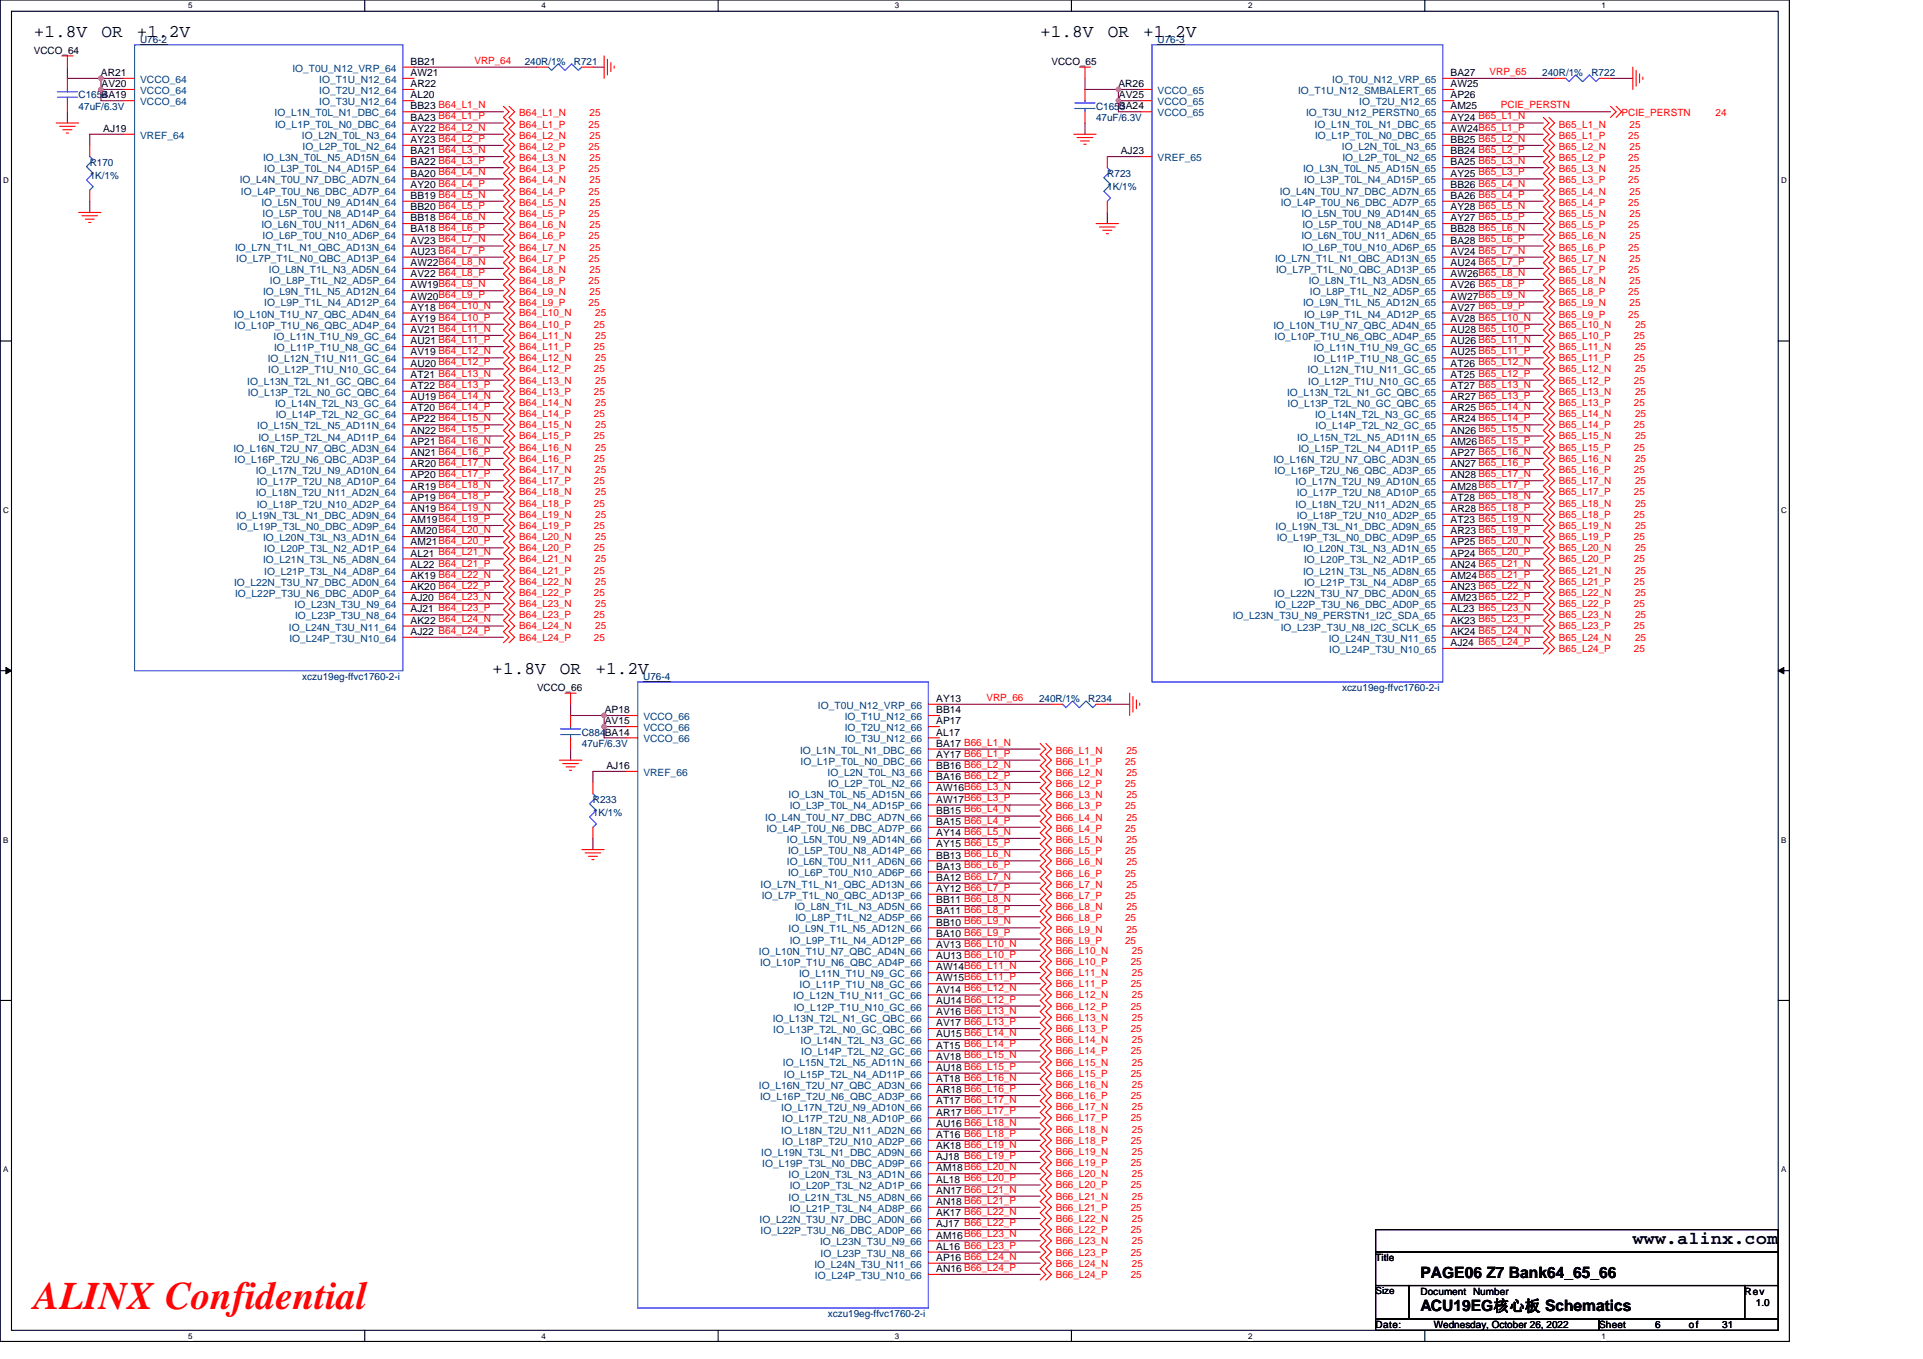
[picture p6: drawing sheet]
<svg xmlns="http://www.w3.org/2000/svg" width="297mm" height="210mm" viewBox="0 0 297 210" stroke-linecap="round" stroke-linejoin="round" font-family="sans-serif">
<defs><g id="words">
<text font-size="6" fill="#f00" x="5.2" y="202.3">ALINX Confidential</text>
<g font-size="2.8">
<text x="5.2" y="5.7">+1.8V</text>
<text x="15.7" y="5.7">OR</text>
<text x="21.1" y="5.7">+1.2V</text>
<text x="160.7" y="5.7">+1.8V</text>
<text x="171.1" y="5.7">OR</text>
<text x="176.6" y="5.7">+1.2V</text>
<text x="76" y="104.1">+1.8V</text>
<text x="86.5" y="104.1">OR</text>
<text x="92" y="104.1">+1.2V</text>
<text x="252.2" y="192.3">www.alinx.com</text>
</g>
<g font-size="2.4">
<text x="219.4" y="197.4">PAGE06 Z7 Bank64_65_66</text>
<text x="219.4" y="202.6">ACU19EG核心板 Schematics</text>
</g>
<g font-size="1.5">
<text x="5.2" y="8.3">VCCO_64</text>
<text x="15.6" y="11.7">AR21</text>
<text x="63.4" y="11.7">AW21</text>
<text x="63.4" y="10">BB21</text>
<text x="162.4" y="10">VCCO_65</text>
<text x="224.1" y="11.7">BA27</text>
<text x="15.7" y="13.5">AV20</text>
<text x="15.7" y="15.2">BA19</text>
<text x="63.4" y="13.5">AR22</text>
<text x="63.4" y="15.2">AL20</text>
<text x="63.4" y="16.9">BB23 B64_L1_N</text>
<text x="172.8" y="13.5">AR26</text>
<text x="172.8" y="15.2">AV25</text>
<text x="172.8" y="16.9">BA24</text>
<text x="224.1" y="15.2">AP26</text>
<text x="224.1" y="13.5">AW25</text>
<text x="224.1" y="16.9">AM25</text>
<text x="16" y="20.4">AJ19</text>
<text x="63.4" y="18.6">BA23 B64_L1_P</text>
<text x="63.4" y="20.4">AY22 B64_L2_N</text>
<text x="63.4" y="22.1">AY23 B64_L2_P</text>
<text x="63.4" y="23.8">BA21 B64_L3_N</text>
<text x="173.1" y="23.8">AJ23</text>
<text x="224.1" y="22.1">BB25 B65_L2_N</text>
<text x="224.1" y="23.8">BB24 B65_L2_P</text>
<text x="224.1" y="18.6">AY24 B65_L1_N</text>
<text x="224.1" y="20.4">AW24B65_L1_P</text>
<text x="63.4" y="27.3">BA20 B64_L4_N</text>
<text x="63.4" y="25.5">BA22 B64_L3_P</text>
<text x="63.4" y="29">AY20 B64_L4_P</text>
<text x="224.1" y="25.5">BA25 B65_L3_N</text>
<text x="224.1" y="27.3">AY25 B65_L3_P</text>
<text x="224.1" y="29">BB26 B65_L4_N</text>
<text x="63.4" y="32.5">BB20 B64_L5_P</text>
<text x="63.4" y="35.9">BA18 B64_L6_P</text>
<text x="63.4" y="30.7">BB19 B64_L5_N</text>
<text x="63.4" y="34.2">BB18 B64_L6_N</text>
<text x="224.1" y="32.5">AY28 B65_L5_N</text>
<text x="224.1" y="35.9">BB28 B65_L6_N</text>
<text x="224.1" y="34.2">AY27 B65_L5_P</text>
<text x="224.1" y="30.7">BA26 B65_L4_P</text>
<text x="63.4" y="37.7">AV23 B64_L7_N</text>
<text x="63.4" y="41.1">AW22B64_L8_N</text>
<text x="63.4" y="39.4">AU23 B64_L7_P</text>
<text x="224.1" y="37.7">BA28 B65_L6_P</text>
<text x="224.1" y="39.4">AV24 B65_L7_N</text>
<text x="224.1" y="41.1">AU24 B65_L7_P</text>
<text x="63.4" y="46.3">AW20B64_L9_P</text>
<text x="63.4" y="44.6">AW19B64_L9_N</text>
<text x="63.4" y="42.8">AV22 B64_L8_P</text>
<text x="224.1" y="42.8">AW26B65_L8_N</text>
<text x="224.1" y="46.3">AW27B65_L9_N</text>
<text x="224.1" y="44.6">AV26 B65_L8_P</text>
<text x="63.4" y="48">AY18 B64_L10_N</text>
<text x="63.4" y="49.7">AY19 B64_L10_P</text>
<text x="63.4" y="51.5">AV21 B64_L11_N</text>
<text x="63.4" y="53.2">AU21 B64_L11_P</text>
<text x="224.1" y="49.7">AV28 B65_L10_N</text>
<text x="224.1" y="51.5">AU28 B65_L10_P</text>
<text x="224.1" y="48">AV27 B65_L9_P</text>
<text x="224.1" y="53.2">AU26 B65_L11_N</text>
<text x="63.4" y="54.9">AV19 B64_L12_N</text>
<text x="63.4" y="56.6">AU20 B64_L12_P</text>
<text x="63.4" y="58.4">AT21 B64_L13_N</text>
<text x="224.1" y="56.6">AT26 B65_L12_N</text>
<text x="224.1" y="58.4">AT25 B65_L12_P</text>
<text x="224.1" y="54.9">AU25 B65_L11_P</text>
<text x="63.4" y="63.6">AT20 B64_L14_P</text>
<text x="63.4" y="61.8">AU19 B64_L14_N</text>
<text x="63.4" y="60.1">AT22 B64_L13_P</text>
<text x="63.4" y="65.3">AP22 B64_L15_N</text>
<text x="224.1" y="65.3">AR24 B65_L14_P</text>
<text x="224.1" y="63.6">AR25 B65_L14_N</text>
<text x="224.1" y="60.1">AT27 B65_L13_N</text>
<text x="224.1" y="61.8">AR27 B65_L13_P</text>
<text x="63.4" y="68.7">AP21 B64_L16_N</text>
<text x="63.4" y="67">AN22 B64_L15_P</text>
<text x="63.4" y="70.5">AN21 B64_L16_P</text>
<text x="224.1" y="67">AN26 B65_L15_N</text>
<text x="224.1" y="68.7">AM26B65_L15_P</text>
<text x="224.1" y="70.5">AP27 B65_L16_N</text>
<text x="63.4" y="72.2">AR20 B64_L17_N</text>
<text x="63.4" y="75.6">AR19 B64_L18_N</text>
<text x="63.4" y="73.9">AP20 B64_L17_P</text>
<text x="63.4" y="77.4">AP19 B64_L18_P</text>
<text x="224.1" y="73.9">AN28 B65_L17_N</text>
<text x="224.1" y="75.6">AM28B65_L17_P</text>
<text x="224.1" y="77.4">AT28 B65_L18_N</text>
<text x="224.1" y="72.2">AN27 B65_L16_P</text>
<text x="63.4" y="82.6">AM20B64_L20_N</text>
<text x="63.4" y="80.8">AM19B64_L19_P</text>
<text x="63.4" y="79.1">AN19 B64_L19_N</text>
<text x="224.1" y="79.1">AR28 B65_L18_P</text>
<text x="224.1" y="80.8">AT23 B65_L19_N</text>
<text x="224.1" y="82.6">AR23 B65_L19_P</text>
<text x="63.4" y="84.3">AM21B64_L20_P</text>
<text x="63.4" y="87.7">AL22 B64_L21_P</text>
<text x="63.4" y="89.5">AK19 B64_L22_N</text>
<text x="63.4" y="86">AL21 B64_L21_N</text>
<text x="224.1" y="84.3">AP25 B65_L20_N</text>
<text x="224.1" y="86">AP24 B65_L20_P</text>
<text x="224.1" y="87.7">AN24 B65_L21_N</text>
<text x="224.1" y="89.5">AM24B65_L21_P</text>
<text x="63.4" y="92.9">AJ20 B64_L23_N</text>
<text x="63.4" y="94.6">AJ21 B64_L23_P</text>
<text x="63.4" y="91.2">AK20 B64_L22_P</text>
<text x="224.1" y="91.2">AN23 B65_L22_N</text>
<text x="224.1" y="94.6">AL23 B65_L23_N</text>
<text x="224.1" y="92.9">AM23B65_L22_P</text>
<text x="63.4" y="96.4">AK22 B64_L24_N</text>
<text x="63.4" y="98.1">AJ22 B64_L24_P</text>
<text x="224.1" y="98.1">AK24 B65_L24_N</text>
<text x="224.1" y="99.8">AJ24 B65_L24_P</text>
<text x="224.1" y="96.4">AK23 B65_L23_P</text>
<text x="82.9" y="106.8">VCCO_66</text>
<text x="93.4" y="110.2">AP18</text>
<text x="93.4" y="111.9">AV15</text>
<text x="144.6" y="110.2">BB14</text>
<text x="144.6" y="111.9">AP17</text>
<text x="144.6" y="113.6">AL17</text>
<text x="144.6" y="108.5">AY13</text>
<text x="93.7" y="118.8">AJ16</text>
<text x="144.6" y="118.8">BB16 B66_L2_N</text>
<text x="144.6" y="115.4">BA17 B66_L1_N</text>
<text x="144.6" y="117.1">AY17 B66_L1_P</text>
<text x="144.6" y="122.3">AW16B66_L3_N</text>
<text x="144.6" y="125.7">BB15 B66_L4_N</text>
<text x="144.6" y="120.5">BA16 B66_L2_P</text>
<text x="144.6" y="124">AW17B66_L3_P</text>
<text x="144.6" y="129.2">AY14 B66_L5_N</text>
<text x="144.6" y="130.9">AY15 B66_L5_P</text>
<text x="144.6" y="127.5">BA15 B66_L4_P</text>
<text x="144.6" y="132.7">BB13 B66_L6_N</text>
<text x="144.6" y="134.4">BA13 B66_L6_P</text>
<text x="144.6" y="136.1">BA12 B66_L7_N</text>
<text x="144.6" y="137.8">AY12 B66_L7_P</text>
<text x="144.6" y="143">BB10 B66_L9_N</text>
<text x="144.6" y="139.6">BB11 B66_L8_N</text>
<text x="144.6" y="141.3">BA11 B66_L8_P</text>
<text x="144.6" y="146.5">AV13 B66_L10_N</text>
<text x="144.6" y="148.2">AU13 B66_L10_P</text>
<text x="144.6" y="149.9">AW14B66_L11_N</text>
<text x="144.6" y="144.7">BA10 B66_L9_P</text>
<text x="144.6" y="153.4">AV14 B66_L12_N</text>
<text x="144.6" y="155.1">AU14 B66_L12_P</text>
<text x="144.6" y="151.6">AW15B66_L11_P</text>
<text x="144.6" y="160.3">AU15 B66_L14_N</text>
<text x="144.6" y="156.8">AV16 B66_L13_N</text>
<text x="144.6" y="158.6">AV17 B66_L13_P</text>
<text x="144.6" y="162">AT15 B66_L14_P</text>
<text x="144.6" y="163.7">AV18 B66_L15_N</text>
<text x="144.6" y="167.2">AT18 B66_L16_N</text>
<text x="144.6" y="165.5">AU18 B66_L15_P</text>
<text x="144.6" y="170.6">AT17 B66_L17_N</text>
<text x="144.6" y="172.4">AR17 B66_L17_P</text>
<text x="144.6" y="168.9">AR18 B66_L16_P</text>
<text x="144.6" y="174.1">AU16 B66_L18_N</text>
<text x="144.6" y="175.8">AT16 B66_L18_P</text>
<text x="144.6" y="177.5">AK18 B66_L19_N</text>
<text x="144.6" y="179.3">AJ18 B66_L19_P</text>
<text x="144.6" y="181">AM18B66_L20_N</text>
<text x="144.6" y="184.5">AN17 B66_L21_N</text>
<text x="144.6" y="182.7">AL18 B66_L20_P</text>
<text x="144.6" y="191.4">AM16B66_L23_N</text>
<text x="144.6" y="187.9">AK17 B66_L22_N</text>
<text x="144.6" y="189.6">AJ17 B66_L22_P</text>
<text x="144.6" y="186.2">AN18 B66_L21_P</text>
<text x="144.6" y="194.8">AP16 B66_L24_N</text>
<text x="144.6" y="196.6">AN16 B66_L24_P</text>
<text x="144.6" y="193.1">AL16 B66_L23_P</text>
<text x="212.5" y="194.9">Title</text>
<text x="212.5" y="200">Size</text>
<text x="219.4" y="200">Document Number</text>
<text x="269.5" y="200">Rev</text>
<text x="271.2" y="201.8">1.0</text>
<text x="212.5" y="205.2">Date:</text>
<text x="221.5" y="205.2">Wednesday, October 26, 2022</text>
<text x="247" y="205.2">Sheet</text>
<text x="255.7" y="205.2">6</text>
<text x="260.9" y="205.2">of</text>
<text x="266" y="205.2">31</text>
</g>
<g font-size="1.5" fill="#000080">
<text x="21.6" y="6.6">U76-2</text>
<text x="81" y="10">240R/1%</text>
<text x="88.6" y="10">R721</text>
<text x="178.8" y="6.6">U76-3</text>
<text x="238.2" y="11.8">240R/1%</text>
<text x="245.8" y="11.8">R722</text>
<text x="12.1" y="15.2">C1654</text>
<text x="12.1" y="17">47uF/6.3V</text>
<text x="169.3" y="17">C1653</text>
<text x="169.3" y="18.7">47uF/6.3V</text>
<text x="13.9" y="25.6">R170</text>
<text x="13.9" y="27.7">1K/1%</text>
<text x="171" y="27.3">R723</text>
<text x="171" y="29.4">1K/1%</text>
<text x="46.7" y="105">xczu19eg-ffvc1760-2-i</text>
<text x="99.4" y="105">U76-4</text>
<text x="207.3" y="106.8">xczu19eg-ffvc1760-2-i</text>
<text x="89.9" y="113.7">C884BA14</text>
<text x="160.5" y="108.5">240R/1%</text>
<text x="168.1" y="108.5">R234</text>
<text x="89.9" y="115.4">47uF/6.3V</text>
<text x="91.6" y="124">R233</text>
<text x="91.6" y="126.1">1K/1%</text>
<text x="127.9" y="203.5">xczu19eg-ffvc1760-2-i</text>
</g>
<g font-size="1.5" fill="#004080">
<text x="45.2" y="11.1">IO_T0U_N12_VRP_64</text>
<text x="21.7" y="12.8">VCCO_64</text>
<text x="21.7" y="14.5">VCCO_64</text>
<text x="21.7" y="16.3">VCCO_64</text>
<text x="42.4" y="18">IO_L1N_T0L_N1_DBC_64</text>
<text x="49.3" y="12.8">IO_T1U_N12_64</text>
<text x="49.3" y="14.5">IO_T2U_N12_64</text>
<text x="49.3" y="16.3">IO_T3U_N12_64</text>
<text x="178.8" y="14.5">VCCO_65</text>
<text x="178.8" y="16.3">VCCO_65</text>
<text x="178.8" y="18">VCCO_65</text>
<text x="200.5" y="14.5">IO_T1U_N12_SMBALERT_65</text>
<text x="201.7" y="18">IO_T3U_N12_PERSTN0_65</text>
<text x="205.8" y="12.8">IO_T0U_N12_VRP_65</text>
<text x="209.9" y="16.3">IO_T2U_N12_65</text>
<text x="21.7" y="21.4">VREF_64</text>
<text x="42.5" y="19.7">IO_L1P_T0L_N0_DBC_64</text>
<text x="46.6" y="21.4">IO_L2N_T0L_N3_64</text>
<text x="46.7" y="23.2">IO_L2P_T0L_N2_64</text>
<text x="203" y="19.7">IO_L1N_T0L_N1_DBC_65</text>
<text x="203.1" y="21.4">IO_L1P_T0L_N0_DBC_65</text>
<text x="207.3" y="23.2">IO_L2N_T0L_N3_65</text>
<text x="37" y="28.3">IO_L4N_T0U_N7_DBC_AD7N_64</text>
<text x="40.6" y="24.9">IO_L3N_T0L_N5_AD15N_64</text>
<text x="40.8" y="26.6">IO_L3P_T0L_N4_AD15P_64</text>
<text x="178.8" y="24.9">VREF_65</text>
<text x="201.3" y="26.6">IO_L3N_T0L_N5_AD15N_65</text>
<text x="201.4" y="28.3">IO_L3P_T0L_N4_AD15P_65</text>
<text x="207.4" y="24.9">IO_L2P_T0L_N2_65</text>
<text x="37.2" y="30.1">IO_L4P_T0U_N6_DBC_AD7P_64</text>
<text x="40.4" y="31.8">IO_L5N_T0U_N9_AD14N_64</text>
<text x="40.4" y="35.2">IO_L6N_T0U_N11_AD6N_64</text>
<text x="40.6" y="33.5">IO_L5P_T0U_N8_AD14P_64</text>
<text x="197.7" y="30.1">IO_L4N_T0U_N7_DBC_AD7N_65</text>
<text x="197.8" y="31.8">IO_L4P_T0U_N6_DBC_AD7P_65</text>
<text x="201" y="33.5">IO_L5N_T0U_N9_AD14N_65</text>
<text x="201.2" y="35.2">IO_L5P_T0U_N8_AD14P_65</text>
<text x="36.3" y="38.7">IO_L7N_T1L_N1_QBC_AD13N_64</text>
<text x="36.5" y="40.4">IO_L7P_T1L_N0_QBC_AD13P_64</text>
<text x="40.6" y="37">IO_L6P_T0U_N10_AD6P_64</text>
<text x="197" y="40.4">IO_L7N_T1L_N1_QBC_AD13N_65</text>
<text x="201" y="37">IO_L6N_T0U_N11_AD6N_65</text>
<text x="201.2" y="38.7">IO_L6P_T0U_N10_AD6P_65</text>
<text x="40.6" y="45.6">IO_L9N_T1L_N5_AD12N_64</text>
<text x="40.8" y="47.3">IO_L9P_T1L_N4_AD12P_64</text>
<text x="41.5" y="42.2">IO_L8N_T1L_N3_AD5N_64</text>
<text x="41.7" y="43.9">IO_L8P_T1L_N2_AD5P_64</text>
<text x="197.1" y="42.2">IO_L7P_T1L_N0_QBC_AD13P_65</text>
<text x="201.3" y="47.3">IO_L9N_T1L_N5_AD12N_65</text>
<text x="202.2" y="43.9">IO_L8N_T1L_N3_AD5N_65</text>
<text x="202.3" y="45.6">IO_L8P_T1L_N2_AD5P_65</text>
<text x="36.1" y="49.1">IO_L10N_T1U_N7_QBC_AD4N_64</text>
<text x="36.2" y="50.8">IO_L10P_T1U_N6_QBC_AD4P_64</text>
<text x="42.2" y="52.5">IO_L11N_T1U_N9_GC_64</text>
<text x="196.7" y="50.8">IO_L10N_T1U_N7_QBC_AD4N_65</text>
<text x="196.9" y="52.5">IO_L10P_T1U_N6_QBC_AD4P_65</text>
<text x="201.4" y="49.1">IO_L9P_T1L_N4_AD12P_65</text>
<text x="38.2" y="59.4">IO_L13N_T2L_N1_GC_QBC_64</text>
<text x="41.4" y="56">IO_L12N_T1U_N11_GC_64</text>
<text x="41.4" y="57.7">IO_L12P_T1U_N10_GC_64</text>
<text x="42.3" y="54.3">IO_L11P_T1U_N8_GC_64</text>
<text x="202" y="57.7">IO_L12N_T1U_N11_GC_65</text>
<text x="202.1" y="59.4">IO_L12P_T1U_N10_GC_65</text>
<text x="202.9" y="54.3">IO_L11N_T1U_N9_GC_65</text>
<text x="203" y="56">IO_L11P_T1U_N8_GC_65</text>
<text x="38.3" y="61.2">IO_L13P_T2L_N0_GC_QBC_64</text>
<text x="42.5" y="62.9">IO_L14N_T2L_N3_GC_64</text>
<text x="42.6" y="64.6">IO_L14P_T2L_N2_GC_64</text>
<text x="198.8" y="61.2">IO_L13N_T2L_N1_GC_QBC_65</text>
<text x="198.9" y="62.9">IO_L13P_T2L_N0_GC_QBC_65</text>
<text x="203.1" y="64.6">IO_L14N_T2L_N3_GC_65</text>
<text x="36.1" y="69.8">IO_L16N_T2U_N7_QBC_AD3N_64</text>
<text x="36.2" y="71.5">IO_L16P_T2U_N6_QBC_AD3P_64</text>
<text x="39.7" y="66.3">IO_L15N_T2L_N5_AD11N_64</text>
<text x="39.9" y="68.1">IO_L15P_T2L_N4_AD11P_64</text>
<text x="196.7" y="71.5">IO_L16N_T2U_N7_QBC_AD3N_65</text>
<text x="200.4" y="68.1">IO_L15N_T2L_N5_AD11N_65</text>
<text x="200.6" y="69.8">IO_L15P_T2L_N4_AD11P_65</text>
<text x="203.2" y="66.3">IO_L14P_T2L_N2_GC_65</text>
<text x="39.5" y="73.3">IO_L17N_T2U_N9_AD10N_64</text>
<text x="39.5" y="76.7">IO_L18N_T2U_N11_AD2N_64</text>
<text x="39.7" y="75">IO_L17P_T2U_N8_AD10P_64</text>
<text x="196.9" y="73.3">IO_L16P_T2U_N6_QBC_AD3P_65</text>
<text x="200.1" y="75">IO_L17N_T2U_N9_AD10N_65</text>
<text x="200.3" y="76.7">IO_L17P_T2U_N8_AD10P_65</text>
<text x="36.4" y="80.2">IO_L19N_T3L_N1_DBC_AD9N_64</text>
<text x="36.6" y="81.9">IO_L19P_T3L_N0_DBC_AD9P_64</text>
<text x="39.7" y="78.4">IO_L18P_T2U_N10_AD2P_64</text>
<text x="40.6" y="83.6">IO_L20N_T3L_N3_AD1N_64</text>
<text x="197" y="81.9">IO_L19N_T3L_N1_DBC_AD9N_65</text>
<text x="197.2" y="83.6">IO_L19P_T3L_N0_DBC_AD9P_65</text>
<text x="200.1" y="78.4">IO_L18N_T2U_N11_AD2N_65</text>
<text x="200.3" y="80.2">IO_L18P_T2U_N10_AD2P_65</text>
<text x="40.6" y="87.1">IO_L21N_T3L_N5_AD8N_64</text>
<text x="40.8" y="85.3">IO_L20P_T3L_N2_AD1P_64</text>
<text x="40.8" y="88.8">IO_L21P_T3L_N4_AD8P_64</text>
<text x="201.3" y="85.3">IO_L20N_T3L_N3_AD1N_65</text>
<text x="201.3" y="88.8">IO_L21N_T3L_N5_AD8N_65</text>
<text x="201.4" y="87.1">IO_L20P_T3L_N2_AD1P_65</text>
<text x="36.1" y="90.5">IO_L22N_T3U_N7_DBC_AD0N_64</text>
<text x="36.3" y="92.2">IO_L22P_T3U_N6_DBC_AD0P_64</text>
<text x="45.5" y="94">IO_L23N_T3U_N9_64</text>
<text x="45.6" y="95.7">IO_L23P_T3U_N8_64</text>
<text x="190.4" y="95.7">IO_L23N_T3U_N9_PERSTN1_I2C_SDA_65</text>
<text x="196.8" y="92.2">IO_L22N_T3U_N7_DBC_AD0N_65</text>
<text x="197" y="94">IO_L22P_T3U_N6_DBC_AD0P_65</text>
<text x="201.4" y="90.5">IO_L21P_T3L_N4_AD8P_65</text>
<text x="44.6" y="97.4">IO_L24N_T3U_N11_64</text>
<text x="44.7" y="99.2">IO_L24P_T3U_N10_64</text>
<text x="197.8" y="97.4">IO_L23P_T3U_N8_I2C_SCLK_65</text>
<text x="205.2" y="99.2">IO_L24N_T3U_N11_65</text>
<text x="205.3" y="100.9">IO_L24P_T3U_N10_65</text>
<text x="99.4" y="111.3">VCCO_66</text>
<text x="99.4" y="113">VCCO_66</text>
<text x="126.3" y="109.5">IO_T0U_N12_VRP_66</text>
<text x="130.5" y="111.3">IO_T1U_N12_66</text>
<text x="130.5" y="113">IO_T2U_N12_66</text>
<text x="99.4" y="119.9">VREF_66</text>
<text x="99.4" y="114.7">VCCO_66</text>
<text x="123.6" y="116.4">IO_L1N_T0L_N1_DBC_66</text>
<text x="123.7" y="118.2">IO_L1P_T0L_N0_DBC_66</text>
<text x="127.8" y="119.9">IO_L2N_T0L_N3_66</text>
<text x="130.5" y="114.7">IO_T3U_N12_66</text>
<text x="121.8" y="123.3">IO_L3N_T0L_N5_AD15N_66</text>
<text x="122" y="125.1">IO_L3P_T0L_N4_AD15P_66</text>
<text x="127.9" y="121.6">IO_L2P_T0L_N2_66</text>
<text x="118.2" y="126.8">IO_L4N_T0U_N7_DBC_AD7N_66</text>
<text x="118.4" y="128.5">IO_L4P_T0U_N6_DBC_AD7P_66</text>
<text x="121.6" y="130.2">IO_L5N_T0U_N9_AD14N_66</text>
<text x="121.7" y="132">IO_L5P_T0U_N8_AD14P_66</text>
<text x="117.5" y="137.2">IO_L7N_T1L_N1_QBC_AD13N_66</text>
<text x="121.6" y="133.7">IO_L6N_T0U_N11_AD6N_66</text>
<text x="121.7" y="135.4">IO_L6P_T0U_N10_AD6P_66</text>
<text x="117.7" y="138.9">IO_L7P_T1L_N0_QBC_AD13P_66</text>
<text x="122.7" y="140.6">IO_L8N_T1L_N3_AD5N_66</text>
<text x="122.9" y="142.3">IO_L8P_T1L_N2_AD5P_66</text>
<text x="117.2" y="147.5">IO_L10N_T1U_N7_QBC_AD4N_66</text>
<text x="117.4" y="149.2">IO_L10P_T1U_N6_QBC_AD4P_66</text>
<text x="121.8" y="144.1">IO_L9N_T1L_N5_AD12N_66</text>
<text x="122" y="145.8">IO_L9P_T1L_N4_AD12P_66</text>
<text x="122.5" y="154.4">IO_L12N_T1U_N11_GC_66</text>
<text x="123.4" y="151">IO_L11N_T1U_N9_GC_66</text>
<text x="123.5" y="152.7">IO_L11P_T1U_N8_GC_66</text>
<text x="119.4" y="157.9">IO_L13N_T2L_N1_GC_QBC_66</text>
<text x="119.4" y="159.6">IO_L13P_T2L_N0_GC_QBC_66</text>
<text x="122.6" y="156.1">IO_L12P_T1U_N10_GC_66</text>
<text x="123.7" y="161.3">IO_L14N_T2L_N3_GC_66</text>
<text x="120.9" y="164.8">IO_L15N_T2L_N5_AD11N_66</text>
<text x="121.1" y="166.5">IO_L15P_T2L_N4_AD11P_66</text>
<text x="123.8" y="163.1">IO_L14P_T2L_N2_GC_66</text>
<text x="117.2" y="168.3">IO_L16N_T2U_N7_QBC_AD3N_66</text>
<text x="117.4" y="170">IO_L16P_T2U_N6_QBC_AD3P_66</text>
<text x="120.7" y="171.7">IO_L17N_T2U_N9_AD10N_66</text>
<text x="120.8" y="173.4">IO_L17P_T2U_N8_AD10P_66</text>
<text x="117.6" y="178.6">IO_L19N_T3L_N1_DBC_AD9N_66</text>
<text x="120.7" y="175.2">IO_L18N_T2U_N11_AD2N_66</text>
<text x="120.8" y="176.9">IO_L18P_T2U_N10_AD2P_66</text>
<text x="117.7" y="180.3">IO_L19P_T3L_N0_DBC_AD9P_66</text>
<text x="121.8" y="182.1">IO_L20N_T3L_N3_AD1N_66</text>
<text x="121.8" y="185.5">IO_L21N_T3L_N5_AD8N_66</text>
<text x="122" y="183.8">IO_L20P_T3L_N2_AD1P_66</text>
<text x="117.3" y="189">IO_L22N_T3U_N7_DBC_AD0N_66</text>
<text x="117.5" y="190.7">IO_L22P_T3U_N6_DBC_AD0P_66</text>
<text x="122" y="187.2">IO_L21P_T3L_N4_AD8P_66</text>
<text x="125.8" y="195.9">IO_L24N_T3U_N11_66</text>
<text x="125.9" y="197.6">IO_L24P_T3U_N10_66</text>
<text x="126.7" y="192.4">IO_L23N_T3U_N9_66</text>
<text x="126.8" y="194.2">IO_L23P_T3U_N8_66</text>
</g>
<g font-size="1.5" fill="#f00">
<text x="73.3" y="9.8">VRP_64</text>
<text x="230.1" y="11.6">VRP_65</text>
<text x="80.2" y="18">B64_L1_N</text>
<text x="91.1" y="18">25</text>
<text x="231.8" y="16.7">PCIE_PERSTN</text>
<text x="250.5" y="18">PCIE_PERSTN</text>
<text x="265" y="18">24</text>
<text x="80.2" y="19.7">B64_L1_P</text>
<text x="80.2" y="21.4">B64_L2_N</text>
<text x="80.2" y="23.2">B64_L2_P</text>
<text x="90.9" y="19.7">25</text>
<text x="90.9" y="23.2">25</text>
<text x="91.1" y="21.4">25</text>
<text x="240.8" y="19.7">B65_L1_N</text>
<text x="240.8" y="21.4">B65_L1_P</text>
<text x="240.8" y="23.2">B65_L2_N</text>
<text x="251.5" y="21.4">25</text>
<text x="251.7" y="19.7">25</text>
<text x="251.7" y="23.2">25</text>
<text x="80.2" y="24.9">B64_L3_N</text>
<text x="80.2" y="26.6">B64_L3_P</text>
<text x="80.2" y="28.3">B64_L4_N</text>
<text x="90.9" y="26.6">25</text>
<text x="91.1" y="24.9">25</text>
<text x="91.1" y="28.3">25</text>
<text x="240.8" y="24.9">B65_L2_P</text>
<text x="240.8" y="26.6">B65_L3_N</text>
<text x="240.8" y="28.3">B65_L3_P</text>
<text x="251.5" y="24.9">25</text>
<text x="251.5" y="28.3">25</text>
<text x="251.7" y="26.6">25</text>
<text x="80.2" y="30.1">B64_L4_P</text>
<text x="80.2" y="31.8">B64_L5_N</text>
<text x="80.2" y="33.5">B64_L5_P</text>
<text x="80.2" y="35.3">B64_L6_N</text>
<text x="90.9" y="30.1">25</text>
<text x="90.9" y="33.5">25</text>
<text x="91.1" y="31.8">25</text>
<text x="91.1" y="35.3">25</text>
<text x="240.8" y="30.1">B65_L4_N</text>
<text x="240.8" y="31.8">B65_L4_P</text>
<text x="240.8" y="33.5">B65_L5_N</text>
<text x="240.8" y="35.3">B65_L5_P</text>
<text x="251.5" y="31.8">25</text>
<text x="251.5" y="35.3">25</text>
<text x="251.7" y="30.1">25</text>
<text x="251.7" y="33.5">25</text>
<text x="80.2" y="37">B64_L6_P</text>
<text x="80.2" y="38.7">B64_L7_N</text>
<text x="80.2" y="40.4">B64_L7_P</text>
<text x="90.9" y="37">25</text>
<text x="90.9" y="40.4">25</text>
<text x="91.1" y="38.7">25</text>
<text x="240.8" y="37">B65_L6_N</text>
<text x="240.8" y="38.7">B65_L6_P</text>
<text x="240.8" y="40.4">B65_L7_N</text>
<text x="251.5" y="38.7">25</text>
<text x="251.7" y="37">25</text>
<text x="251.7" y="40.4">25</text>
<text x="80.2" y="42.2">B64_L8_N</text>
<text x="80.2" y="43.9">B64_L8_P</text>
<text x="80.2" y="45.6">B64_L9_N</text>
<text x="80.2" y="47.3">B64_L9_P</text>
<text x="90.9" y="43.9">25</text>
<text x="90.9" y="47.3">25</text>
<text x="91.1" y="42.2">25</text>
<text x="91.1" y="45.6">25</text>
<text x="240.8" y="42.2">B65_L7_P</text>
<text x="240.8" y="43.9">B65_L8_N</text>
<text x="240.8" y="45.6">B65_L8_P</text>
<text x="240.8" y="47.3">B65_L9_N</text>
<text x="251.5" y="42.2">25</text>
<text x="251.5" y="45.6">25</text>
<text x="251.7" y="43.9">25</text>
<text x="251.7" y="47.3">25</text>
<text x="80.2" y="48.9">B64_L10_N</text>
<text x="80.2" y="50.6">B64_L10_P</text>
<text x="80.2" y="52.4">B64_L11_N</text>
<text x="91.8" y="50.6">25</text>
<text x="91.9" y="48.9">25</text>
<text x="91.9" y="52.4">25</text>
<text x="240.8" y="49.1">B65_L9_P</text>
<text x="240.8" y="50.6">B65_L10_N</text>
<text x="240.8" y="52.4">B65_L10_P</text>
<text x="251.5" y="49.1">25</text>
<text x="252.4" y="52.4">25</text>
<text x="252.6" y="50.6">25</text>
<text x="80.2" y="54.1">B64_L11_P</text>
<text x="80.2" y="55.8">B64_L12_N</text>
<text x="80.2" y="57.5">B64_L12_P</text>
<text x="80.2" y="59.3">B64_L13_N</text>
<text x="91.8" y="54.1">25</text>
<text x="91.8" y="57.5">25</text>
<text x="91.9" y="55.8">25</text>
<text x="91.9" y="59.3">25</text>
<text x="240.8" y="54.1">B65_L11_N</text>
<text x="240.8" y="55.8">B65_L11_P</text>
<text x="240.8" y="57.5">B65_L12_N</text>
<text x="240.8" y="59.3">B65_L12_P</text>
<text x="252.4" y="55.8">25</text>
<text x="252.4" y="59.3">25</text>
<text x="252.6" y="54.1">25</text>
<text x="252.6" y="57.5">25</text>
<text x="80.2" y="61">B64_L13_P</text>
<text x="80.2" y="62.7">B64_L14_N</text>
<text x="80.2" y="64.5">B64_L14_P</text>
<text x="91.8" y="61">25</text>
<text x="91.8" y="64.5">25</text>
<text x="91.9" y="62.7">25</text>
<text x="240.8" y="61">B65_L13_N</text>
<text x="240.8" y="62.7">B65_L13_P</text>
<text x="240.8" y="64.5">B65_L14_N</text>
<text x="252.4" y="62.7">25</text>
<text x="252.6" y="61">25</text>
<text x="252.6" y="64.5">25</text>
<text x="80.2" y="66.2">B64_L15_N</text>
<text x="80.2" y="67.9">B64_L15_P</text>
<text x="80.2" y="69.6">B64_L16_N</text>
<text x="80.2" y="71.4">B64_L16_P</text>
<text x="91.8" y="67.9">25</text>
<text x="91.8" y="71.4">25</text>
<text x="91.9" y="66.2">25</text>
<text x="91.9" y="69.6">25</text>
<text x="240.8" y="66.2">B65_L14_P</text>
<text x="240.8" y="67.9">B65_L15_N</text>
<text x="240.8" y="69.6">B65_L15_P</text>
<text x="240.8" y="71.4">B65_L16_N</text>
<text x="252.4" y="66.2">25</text>
<text x="252.4" y="69.6">25</text>
<text x="252.6" y="67.9">25</text>
<text x="252.6" y="71.4">25</text>
<text x="80.2" y="73.1">B64_L17_N</text>
<text x="80.2" y="74.8">B64_L17_P</text>
<text x="80.2" y="76.5">B64_L18_N</text>
<text x="91.8" y="74.8">25</text>
<text x="91.9" y="73.1">25</text>
<text x="91.9" y="76.5">25</text>
<text x="240.8" y="73.1">B65_L16_P</text>
<text x="240.8" y="74.8">B65_L17_N</text>
<text x="240.8" y="76.5">B65_L17_P</text>
<text x="252.4" y="73.1">25</text>
<text x="252.4" y="76.5">25</text>
<text x="252.6" y="74.8">25</text>
<text x="80.2" y="78.3">B64_L18_P</text>
<text x="80.2" y="80">B64_L19_N</text>
<text x="80.2" y="81.7">B64_L19_P</text>
<text x="80.2" y="83.4">B64_L20_N</text>
<text x="91.8" y="78.3">25</text>
<text x="91.8" y="81.7">25</text>
<text x="91.9" y="80">25</text>
<text x="91.9" y="83.4">25</text>
<text x="240.8" y="78.3">B65_L18_N</text>
<text x="240.8" y="80">B65_L18_P</text>
<text x="240.8" y="81.7">B65_L19_N</text>
<text x="240.8" y="83.4">B65_L19_P</text>
<text x="252.4" y="80">25</text>
<text x="252.4" y="83.4">25</text>
<text x="252.6" y="78.3">25</text>
<text x="252.6" y="81.7">25</text>
<text x="80.2" y="85.2">B64_L20_P</text>
<text x="80.2" y="86.9">B64_L21_N</text>
<text x="80.2" y="88.6">B64_L21_P</text>
<text x="91.8" y="85.2">25</text>
<text x="91.8" y="88.6">25</text>
<text x="91.9" y="86.9">25</text>
<text x="240.8" y="85.2">B65_L20_N</text>
<text x="240.8" y="86.9">B65_L20_P</text>
<text x="240.8" y="88.6">B65_L21_N</text>
<text x="252.4" y="86.9">25</text>
<text x="252.6" y="85.2">25</text>
<text x="252.6" y="88.6">25</text>
<text x="80.2" y="90.4">B64_L22_N</text>
<text x="80.2" y="92.1">B64_L22_P</text>
<text x="80.2" y="93.8">B64_L23_N</text>
<text x="80.2" y="95.5">B64_L23_P</text>
<text x="91.8" y="92.1">25</text>
<text x="91.8" y="95.5">25</text>
<text x="91.9" y="90.4">25</text>
<text x="91.9" y="93.8">25</text>
<text x="240.8" y="90.4">B65_L21_P</text>
<text x="240.8" y="92.1">B65_L22_N</text>
<text x="240.8" y="93.8">B65_L22_P</text>
<text x="240.8" y="95.5">B65_L23_N</text>
<text x="252.4" y="90.4">25</text>
<text x="252.4" y="93.8">25</text>
<text x="252.6" y="92.1">25</text>
<text x="252.6" y="95.5">25</text>
<text x="80.2" y="97.3">B64_L24_N</text>
<text x="80.2" y="99">B64_L24_P</text>
<text x="91.8" y="99">25</text>
<text x="91.9" y="97.3">25</text>
<text x="240.8" y="97.3">B65_L23_P</text>
<text x="240.8" y="99">B65_L24_N</text>
<text x="240.8" y="100.7">B65_L24_P</text>
<text x="252.4" y="97.3">25</text>
<text x="252.4" y="100.7">25</text>
<text x="252.6" y="99">25</text>
<text x="152.4" y="108.3">VRP_66</text>
<text x="163.1" y="116.4">B66_L1_N</text>
<text x="163.1" y="118.2">B66_L1_P</text>
<text x="163.1" y="119.9">B66_L2_N</text>
<text x="173.8" y="118.2">25</text>
<text x="174" y="116.4">25</text>
<text x="174" y="119.9">25</text>
<text x="163.1" y="121.6">B66_L2_P</text>
<text x="163.1" y="123.3">B66_L3_N</text>
<text x="163.1" y="125.1">B66_L3_P</text>
<text x="173.8" y="121.6">25</text>
<text x="173.8" y="125.1">25</text>
<text x="174" y="123.3">25</text>
<text x="163.1" y="126.8">B66_L4_N</text>
<text x="163.1" y="128.5">B66_L4_P</text>
<text x="163.1" y="130.3">B66_L5_N</text>
<text x="163.1" y="132">B66_L5_P</text>
<text x="173.8" y="128.5">25</text>
<text x="173.8" y="132">25</text>
<text x="174" y="126.8">25</text>
<text x="174" y="130.3">25</text>
<text x="163.1" y="133.7">B66_L6_N</text>
<text x="163.1" y="135.4">B66_L6_P</text>
<text x="163.1" y="137.2">B66_L7_N</text>
<text x="173.8" y="135.4">25</text>
<text x="174" y="133.7">25</text>
<text x="174" y="137.2">25</text>
<text x="163.1" y="138.9">B66_L7_P</text>
<text x="163.1" y="140.6">B66_L8_N</text>
<text x="163.1" y="142.3">B66_L8_P</text>
<text x="173.8" y="138.9">25</text>
<text x="173.8" y="142.3">25</text>
<text x="174" y="140.6">25</text>
<text x="163.1" y="144.1">B66_L9_N</text>
<text x="163.1" y="145.8">B66_L9_P</text>
<text x="163.1" y="147.4">B66_L10_N</text>
<text x="163.1" y="149.1">B66_L10_P</text>
<text x="173.8" y="145.8">25</text>
<text x="174" y="144.1">25</text>
<text x="174.7" y="149.1">25</text>
<text x="174.8" y="147.4">25</text>
<text x="163.1" y="150.8">B66_L11_N</text>
<text x="163.1" y="152.5">B66_L11_P</text>
<text x="163.1" y="154.3">B66_L12_N</text>
<text x="163.1" y="156">B66_L12_P</text>
<text x="174.7" y="152.5">25</text>
<text x="174.7" y="156">25</text>
<text x="174.8" y="150.8">25</text>
<text x="174.8" y="154.3">25</text>
<text x="163.1" y="157.7">B66_L13_N</text>
<text x="163.1" y="159.4">B66_L13_P</text>
<text x="163.1" y="161.2">B66_L14_N</text>
<text x="174.7" y="159.4">25</text>
<text x="174.8" y="157.7">25</text>
<text x="174.8" y="161.2">25</text>
<text x="163.1" y="162.9">B66_L14_P</text>
<text x="163.1" y="164.6">B66_L15_N</text>
<text x="163.1" y="166.3">B66_L15_P</text>
<text x="174.7" y="162.9">25</text>
<text x="174.7" y="166.3">25</text>
<text x="174.8" y="164.6">25</text>
<text x="163.1" y="168.1">B66_L16_N</text>
<text x="163.1" y="169.8">B66_L16_P</text>
<text x="163.1" y="171.5">B66_L17_N</text>
<text x="163.1" y="173.3">B66_L17_P</text>
<text x="174.7" y="169.8">25</text>
<text x="174.7" y="173.3">25</text>
<text x="174.8" y="168.1">25</text>
<text x="174.8" y="171.5">25</text>
<text x="163.1" y="175">B66_L18_N</text>
<text x="163.1" y="176.7">B66_L18_P</text>
<text x="163.1" y="178.4">B66_L19_N</text>
<text x="174.7" y="176.7">25</text>
<text x="174.8" y="175">25</text>
<text x="174.8" y="178.4">25</text>
<text x="163.1" y="180.2">B66_L19_P</text>
<text x="163.1" y="181.9">B66_L20_N</text>
<text x="163.1" y="183.6">B66_L20_P</text>
<text x="163.1" y="185.4">B66_L21_N</text>
<text x="174.7" y="180.2">25</text>
<text x="174.7" y="183.6">25</text>
<text x="174.8" y="181.9">25</text>
<text x="174.8" y="185.4">25</text>
<text x="163.1" y="187.1">B66_L21_P</text>
<text x="163.1" y="188.8">B66_L22_N</text>
<text x="163.1" y="190.5">B66_L22_P</text>
<text x="174.7" y="187.1">25</text>
<text x="174.7" y="190.5">25</text>
<text x="174.8" y="188.8">25</text>
<text x="163.1" y="192.3">B66_L23_N</text>
<text x="163.1" y="194">B66_L23_P</text>
<text x="163.1" y="195.7">B66_L24_N</text>
<text x="163.1" y="197.4">B66_L24_P</text>
<text x="174.7" y="194">25</text>
<text x="174.7" y="197.4">25</text>
<text x="174.8" y="192.3">25</text>
<text x="174.8" y="195.7">25</text>
</g>
<g font-size="1.2">
<text x="29.1" y="1.3">5</text>
<text x="83.6" y="1.3">4</text>
<text x="138.2" y="1.3">3</text>
<text x="192.8" y="1.3">2</text>
<text x="247.4" y="1.3">1</text>
<text x=".5" y="28.3">D</text>
<text x="275.1" y="28.3">D</text>
<text x=".5" y="79.2">C</text>
<text x="275.1" y="79.2">C</text>
<text x=".5" y="130.2">B</text>
<text x="275.1" y="130.2">B</text>
<text x=".5" y="181.1">A</text>
<text x="275.1" y="181.1">A</text>
<text x="29.1" y="206.8">5</text>
<text x="83.6" y="206.8">4</text>
<text x="138.2" y="206.8">3</text>
<text x="192.8" y="206.8">2</text>
<text x="247.4" y="206.8">1</text>
</g>
</g></defs>
<path d="M0 0h276.4v207.3h-276.4zM1.8 1.7h272.9v203.8h-272.9z" fill="none" stroke="#000" stroke-width=".17"/>
<g fill="#fff">
<path d="M29.1 .2h.6v1.4h-.6z"/>
<path d="M29.1 205.7h.6v1.4h-.6z"/>
</g>
<path d="M56.3 0v1.7M56.3 205.5v1.8" fill="none" stroke="#000" stroke-width=".17"/>
<g fill="#fff">
<path d="M83.6 .2h.7v1.4h-.7z"/>
<path d="M83.6 205.7h.7v1.4h-.7z"/>
</g>
<path d="M110.9 0v1.7M110.9 205.5v1.8" fill="none" stroke="#000" stroke-width=".17"/>
<g fill="#fff">
<path d="M138.2 .2h.7v1.4h-.7z"/>
<path d="M138.2 205.7h.7v1.4h-.7z"/>
</g>
<path d="M165.5 0v1.7M165.5 205.5v1.8" fill="none" stroke="#000" stroke-width=".17"/>
<g fill="#fff">
<path d="M192.8 .2h.6v1.4h-.6z"/>
<path d="M192.8 205.7h.6v1.4h-.6z"/>
</g>
<path d="M220.1 0v1.7M220.1 205.5v1.8" fill="none" stroke="#000" stroke-width=".17"/>
<g fill="#fff">
<path d="M247.4 .2h.6v1.4h-.6z"/>
<path d="M247.4 205.7h.6v1.4h-.6z"/>
<path d="M.5 27.2h.8v1.4h-.8z"/>
<path d="M275.1 27.2h.9v1.4h-.9z"/>
<path d="M.5 78.1h.8v1.4h-.8z"/>
<path d="M275.1 78.1h.9v1.4h-.9z"/>
</g>
<path d="M0 52.7h1.8M274.7 52.7h1.7" fill="none" stroke="#000" stroke-width=".17"/>
<g fill="#fff">
<path d="M.5 129.1h.8v1.4h-.8z"/>
<path d="M275.1 129.1h.8v1.4h-.8z"/>
</g>
<path d="M0 103.6h1.8M274.7 103.6h1.7" fill="none" stroke="#000" stroke-width=".17"/>
<path d="M.9 103.1l.9 .5-.9 .5zM274.7 103.6l.8-.5v1z" fill="#000" stroke="#000" stroke-width=".15"/>
<g fill="#fff">
<path d="M.5 180h.8v1.4h-.8z"/>
<path d="M275.1 180h.8v1.4h-.8z"/>
</g>
<path d="M0 154.6h1.8M274.7 154.6h1.7M212.5 190h62.2v3.5h-62.2zM212.5 193.5h62.2v5.1h-62.2zM212.5 198.6h5.2v5.2h-5.2zM217.7 198.6h51.8v5.2h-51.8zM269.5 198.6h5.2v5.2h-5.2zM212.5 203.8h34.5v1.7h-34.5zM247 203.8h27.7v1.7h-27.7z" fill="none" stroke="#000" stroke-width=".17"/>
<g fill="none" stroke="#800040" stroke-width=".17">
<path d="M10.4 10.4v1.7h5.2M10.4 17.3v1.7M15.6 13.8v1.8h3.4M15.6 12.1v1.7M15.6 13.8h3.4M15.6 12.1h3.4M64 10.4h18.9M64 17.3h13.8M64 19h13.8M91.6 10.4h1.7M167.6 12.1v1.7h5.2M167.6 19v1.7"/>
<path d="M172.8 15.6h3.4M172.8 13.8h3.4M172.8 15.6v1.7h3.4M172.8 13.8v1.8M224.6 17.3h24.2M224.6 19h13.8M224.6 12.1h15.5M248.8 12.1h3.4M13.9 31.1v1.7M19 20.7h-5.1v1.8M64 20.7h13.8M64 22.5h13.8"/>
<path d="M64 24.2h13.8M64 25.9h13.8M64 27.6h13.8M64 29.4h13.8M64 31.1h13.8M64 32.8h13.8M64 34.5h13.8M64 36.3h13.8M64 38h13.8M64 39.7h13.8M171 32.8v1.7M171 24.2h5.2"/>
<path d="M224.6 20.7h13.8M224.6 22.5h13.8M224.6 24.2h13.8M224.6 25.9h13.8M224.6 27.6h13.8M224.6 29.4h13.8M224.6 31.1h13.8M224.6 32.8h13.8M224.6 34.5h13.8M224.6 36.3h13.8M224.6 38h13.8M224.6 39.7h13.8"/>
<path d="M64 58.7h13.8M64 41.5h13.8M64 43.2h13.8M64 44.9h13.8M64 46.7h13.8M64 48.4h13.8M64 50.1h13.8M64 51.8h13.8M64 53.6h13.8M64 55.3h13.8M64 57h13.8M224.6 41.5h13.8"/>
<path d="M224.6 43.2h13.8M224.6 44.9h13.8M224.6 46.7h13.8M224.6 48.4h13.8M224.6 50.1h13.8M224.6 51.8h13.8M224.6 53.6h13.8M224.6 55.3h13.8M224.6 57h13.8M224.6 58.7h13.8M64 60.5h13.8M64 62.2h13.8"/>
<path d="M64 63.9h13.8M64 65.6h13.8M64 67.4h13.8M64 69.1h13.8M64 70.8h13.8M64 72.6h13.8M64 74.3h13.8M64 76h13.8M64 77.7h13.8M64 79.5h13.8M224.6 60.5h13.8M224.6 62.2h13.8"/>
<path d="M224.6 63.9h13.8M224.6 65.6h13.8M224.6 67.4h13.8M224.6 69.1h13.8M224.6 70.8h13.8M224.6 72.6h13.8M224.6 74.3h13.8M224.6 76h13.8M224.6 77.7h13.8M224.6 79.5h13.8M64 81.2h13.8M64 82.9h13.8"/>
<path d="M64 84.6h13.8M64 86.4h13.8M64 88.1h13.8M64 89.8h13.8M64 91.5h13.8M64 93.3h13.8M64 95h13.8M64 96.7h13.8M64 98.5h13.8M224.6 81.2h13.8M224.6 82.9h13.8M224.6 84.6h13.8"/>
<path d="M224.6 86.4h13.8M224.6 88.1h13.8M224.6 89.8h13.8M224.6 91.5h13.8M224.6 93.3h13.8M224.6 95h13.8M224.6 96.7h13.8M224.6 98.5h13.8M88.1 108.8v1.8h5.2M88.1 115.7v1.8M93.3 110.6v1.7M93.3 112.3h3.5"/>
<path d="M93.3 110.6h3.5M93.3 112.3v1.7h3.5M96.8 119.2h-5.2v1.7M145.1 108.8h17.3M145.1 115.7h15.6M145.1 117.5h15.6M145.1 119.2h15.6M171 108.8h3.5M224.6 100.2h13.8M91.6 129.5v1.8M145.1 120.9h15.6M145.1 122.6h15.6"/>
<path d="M145.1 124.4h15.6M145.1 126.1h15.6M145.1 127.8h15.6M145.1 129.5h15.6M145.1 131.3h15.6M145.1 133h15.6M145.1 134.7h15.6M145.1 136.5h15.6M145.1 138.2h15.6M145.1 139.9h15.6M145.1 157.2h15.6M145.1 158.9h15.6"/>
<path d="M145.1 141.6h15.6M145.1 143.4h15.6M145.1 145.1h15.6M145.1 146.8h15.6M145.1 148.5h15.6M145.1 150.3h15.6M145.1 152h15.6M145.1 153.7h15.6M145.1 155.4h15.6M145.1 160.6h15.6M145.1 162.4h15.6M145.1 164.1h15.6"/>
<path d="M145.1 165.8h15.6M145.1 167.6h15.6M145.1 169.3h15.6M145.1 171h15.6M145.1 172.7h15.6M145.1 174.5h15.6M145.1 176.2h15.6M145.1 177.9h15.6M145.1 179.6h15.6M145.1 181.4h15.6M145.1 183.1h15.6M145.1 184.8h15.6"/>
<path d="M145.1 186.5h15.6M145.1 188.3h15.6M145.1 190h15.6M145.1 191.7h15.6M145.1 193.5h15.6M145.1 195.2h15.6M145.1 196.9h15.6"/>
</g>
<g fill="#f0f" stroke="#f0f" stroke-width=".17">
<circle cx="172.8" cy="15.5" r=".34"/>
<circle cx="172.8" cy="13.8" r=".34"/>
<circle cx="15.6" cy="13.8" r=".34"/>
<circle cx="15.6" cy="12.1" r=".34"/>
<circle cx="93.3" cy="110.5" r=".34"/>
<circle cx="93.3" cy="112.3" r=".34"/>
</g>
<g fill="none" stroke="#f00" stroke-width=".17">
<path d="M8.7 19h3.4M9.2 19.5h2.4M9.5 8.6h1.8M10.4 12.1v1.7M10.4 15.6v1.7M10.4 8.6v1.8M19 12.1h1.8M19 13.8h1.8M19 15.6h1.8M62.2 10.4h1.8M62.2 12.1h1.8M62.2 13.8h1.8"/>
<path d="M62.2 15.6h1.8M62.2 17.3h1.8M62.2 19h1.8M77.8 16.4l.8 .9-.8 .8 .8 .9-.8 .9 .8 .8-.8 .9 .8 .9-.8 .8 .8 .9-.8 .9 .8 .8-.8 .9 .8 .8-.8 .9 .8 .9-.8 .8 .8 .9-.8 .9 .8 .8-.8 .9 .8 .8-.8 .9 .8 .9-.8 .8 .8 .9-.8 .9 .8 .8-.8 .9 .8 .9-.8 .8 .8 .9-.8 .8 .8 .9-.8 .9 .8 .9-.8 .8 .8 .9-.8 .8 .8 .9-.8 .9 .8 .8-.8 .9 .8 .9-.8 .8 .8 .9-.8 .8 .8 .9-.8 .9 .8 .8-.8 .9 .8 .9-.8 .8 .8 .9-.8 .9 .8 .8-.8 .9 .8 .8-.8 .9 .8 .9-.8 .8 .8 .9-.8 .9 .8 .8-.8 .9 .8 .9-.8 .8 .8 .9-.8 .8 .8 .9-.8 .9 .8 .8-.8 .9 .8 .9-.8 .8 .8 .9-.8 .8 .8 .9-.8 .9 .8 .8-.8 .9 .8 .9-.8 .8 .8 .9-.8 .9 .8 .8-.8 .9 .8 .8-.8 .9 .8 .9-.8 .8 .8 .9-.8 .9 .8 .8-.8 .9 .8 .9-.8 .8M78.6 16.4l.9 .9-.9 .8 .9 .9-.9 .9 .9 .8-.9 .9 .9 .9-.9 .8 .9 .9-.9 .9 .9 .8-.9 .9 .9 .8-.9 .9 .9 .9-.9 .8 .9 .9-.9 .9 .9 .8-.9 .9 .9 .8-.9 .9 .9 .9-.9 .8 .9 .9-.9 .9 .9 .8-.9 .9 .9 .9-.9 .8 .9 .9-.9 .8 .9 .9-.9 .9 .9 .9-.9 .8 .9 .9-.9 .8 .9 .9-.9 .9 .9 .8-.9 .9 .9 .9-.9 .8 .9 .9-.9 .8 .9 .9-.9 .9 .9 .8-.9 .9 .9 .9-.9 .8 .9 .9-.9 .9 .9 .8-.9 .9 .9 .8-.9 .9 .9 .9-.9 .8 .9 .9-.9 .9 .9 .8-.9 .9 .9 .9-.9 .8 .9 .9-.9 .8 .9 .9-.9 .9 .9 .8-.9 .9 .9 .9-.9 .8 .9 .9-.9 .8 .9 .9-.9 .9 .9 .8-.9 .9 .9 .9-.9 .8 .9 .9-.9 .9 .9 .8-.9 .9 .9 .8-.9 .9 .9 .9-.9 .8 .9 .9-.9 .9 .9 .8-.9 .9 .9 .9-.9 .8M82.9 10.4h1.8M89.9 10.4h1.7M93.3 8.6v3.5M93.8 9.2v2.4M94.4 9.7v1.4M94.9 10.2v.3M166.7 10.4h1.7"/>
<path d="M167.6 10.4v1.7M167.6 13.8v1.8M167.6 17.3v1.7M176.2 13.8h1.7M176.2 15.6h1.7M176.2 17.3h1.7M222.9 12.1h1.7M222.9 13.8h1.7M222.9 15.6h1.7M222.9 17.3h1.7M222.9 19h1.7M238.4 18.1l.9 .9-.9 .9 .9 .8-.9 .9 .9 .9-.9 .8 .9 .9-.9 .9 .9 .8-.9 .9 .9 .8-.9 .9 .9 .9-.9 .8 .9 .9-.9 .9 .9 .8-.9 .9 .9 .8-.9 .9 .9 .9-.9 .8 .9 .9-.9 .9 .9 .8-.9 .9 .9 .9-.9 .8 .9 .9-.9 .8 .9 .9-.9 .9 .9 .9-.9 .8 .9 .9-.9 .8 .9 .9-.9 .9 .9 .8-.9 .9 .9 .9-.9 .8 .9 .9-.9 .8 .9 .9-.9 .9 .9 .8-.9 .9 .9 .9-.9 .8 .9 .9-.9 .9 .9 .8-.9 .9 .9 .8-.9 .9 .9 .9-.9 .8 .9 .9-.9 .9 .9 .8-.9 .9 .9 .9-.9 .8 .9 .9-.9 .8 .9 .9-.9 .9 .9 .8-.9 .9 .9 .9-.9 .8 .9 .9-.9 .8 .9 .9-.9 .9 .9 .8-.9 .9 .9 .9-.9 .8 .9 .9-.9 .9 .9 .8-.9 .9 .9 .8-.9 .9 .9 .9-.9 .8 .9 .9-.9 .9 .9 .8-.9 .9 .9 .9-.9 .8 .9 .9-.9 .8"/>
<path d="M239.3 18.1l.8 .9-.8 .9 .8 .8-.8 .9 .8 .9-.8 .8 .8 .9-.8 .9 .8 .8-.8 .9 .8 .8-.8 .9 .8 .9-.8 .8 .8 .9-.8 .9 .8 .8-.8 .9 .8 .8-.8 .9 .8 .9-.8 .8 .8 .9-.8 .9 .8 .8-.8 .9 .8 .9-.8 .8 .8 .9-.8 .8 .8 .9-.8 .9 .8 .9-.8 .8 .8 .9-.8 .8 .8 .9-.8 .9 .8 .8-.8 .9 .8 .9-.8 .8 .8 .9-.8 .8 .8 .9-.8 .9 .8 .8-.8 .9 .8 .9-.8 .8 .8 .9-.8 .9 .8 .8-.8 .9 .8 .8-.8 .9 .8 .9-.8 .8 .8 .9-.8 .9 .8 .8-.8 .9 .8 .9-.8 .8 .8 .9-.8 .8 .8 .9-.8 .9 .8 .8-.8 .9 .8 .9-.8 .8 .8 .9-.8 .8 .8 .9-.8 .9 .8 .8-.8 .9 .8 .9-.8 .8 .8 .9-.8 .9 .8 .8-.8 .9 .8 .8-.8 .9 .8 .9-.8 .8 .8 .9-.8 .9 .8 .8-.8 .9 .8 .9-.8 .8 .8 .9-.8 .8M240.1 12.1h1.7M247 12.1h1.8M248.8 16.4l.8 .9-.8 .8M249.6 16.4l.9 .9-.9 .8M252.2 10.4v3.4M252.7 10.9v2.4M253.3 11.4v1.4M253.8 11.9v.4M9.7 20h1.4M10.2 20.6h.4M12.1 32.8h3.5"/>
<path d="M12.7 33.3h2.4M13.2 33.9h1.4M13.7 34.4h.3M13.9 22.5v1.7M13.9 29.4v1.7M19 20.7h1.8M62.2 20.7h1.8M62.2 22.5h1.8M62.2 24.2h1.8M62.2 25.9h1.8M62.2 27.6h1.8M62.2 29.4h1.8"/>
<path d="M62.2 31.1h1.8M62.2 32.8h1.8M62.2 34.5h1.8M62.2 36.3h1.8M62.2 38h1.8M62.2 39.7h1.8M165.9 20.7h3.4M166.4 21.3h2.4M166.9 21.8h1.4M167.4 22.3h.4M169.3 34.5h3.5M169.8 35.1h2.5"/>
<path d="M170.3 35.6h1.4M170.9 36.1h.3M171 24.2v1.7M171 31.1v1.7M176.2 24.2h1.7M222.9 20.7h1.7M222.9 22.5h1.7M222.9 24.2h1.7M222.9 25.9h1.7M222.9 27.6h1.7M222.9 29.4h1.7M222.9 31.1h1.7"/>
<path d="M222.9 32.8h1.7M222.9 34.5h1.7M222.9 36.3h1.7M222.9 38h1.7M222.9 39.7h1.7M62.2 41.5h1.8M62.2 43.2h1.8M62.2 44.9h1.8M62.2 46.7h1.8M62.2 48.4h1.8M62.2 50.1h1.8M62.2 51.8h1.8"/>
<path d="M62.2 53.6h1.8M62.2 55.3h1.8M62.2 57h1.8M62.2 58.7h1.8M222.9 41.5h1.7M222.9 43.2h1.7M222.9 44.9h1.7M222.9 46.7h1.7M222.9 48.4h1.7M222.9 50.1h1.7M222.9 51.8h1.7M222.9 53.6h1.7"/>
<path d="M222.9 55.3h1.7M222.9 57h1.7M222.9 58.7h1.7M62.2 60.5h1.8M62.2 62.2h1.8M62.2 63.9h1.8M62.2 65.6h1.8M62.2 67.4h1.8M62.2 69.1h1.8M62.2 70.8h1.8M62.2 72.6h1.8M62.2 74.3h1.8"/>
<path d="M62.2 76h1.8M62.2 77.7h1.8M62.2 79.5h1.8M222.9 60.5h1.7M222.9 62.2h1.7M222.9 63.9h1.7M222.9 65.6h1.7M222.9 67.4h1.7M222.9 69.1h1.7M222.9 70.8h1.7M222.9 72.6h1.7M222.9 74.3h1.7"/>
<path d="M222.9 76h1.7M222.9 77.7h1.7M222.9 79.5h1.7M62.2 81.2h1.8M62.2 82.9h1.8M62.2 84.6h1.8M62.2 86.4h1.8M62.2 88.1h1.8M62.2 89.8h1.8M62.2 91.5h1.8M62.2 93.3h1.8M62.2 95h1.8"/>
<path d="M62.2 96.7h1.8M62.2 98.5h1.8M222.9 81.2h1.7M222.9 82.9h1.7M222.9 84.6h1.7M222.9 86.4h1.7M222.9 88.1h1.7M222.9 89.8h1.7M222.9 91.5h1.7M222.9 93.3h1.7M222.9 95h1.7M222.9 96.7h1.7"/>
<path d="M222.9 98.5h1.7M86.4 117.5h3.5M86.9 118h2.4M87.3 107.1h1.7M87.4 118.5h1.4M88 119h.3M88.1 107.1v1.7M88.1 110.6v1.7M88.1 114v1.7M96.8 119.2h1.7M96.8 110.6h1.7M96.8 112.3h1.7"/>
<path d="M96.8 114h1.7M143.4 108.8h1.7M143.4 110.6h1.7M143.4 112.3h1.7M143.4 114h1.7M143.4 115.7h1.7M143.4 117.5h1.7M143.4 119.2h1.7M160.7 114.9l.8 .8-.8 .9 .8 .9-.8 .8 .8 .9-.8 .9 .8 .8-.8 .9 .8 .8-.8 .9 .8 .9-.8 .8 .8 .9-.8 .9 .8 .8-.8 .9 .8 .8-.8 .9 .8 .9-.8 .8 .8 .9-.8 .9 .8 .8-.8 .9 .8 .9-.8 .8 .8 .9-.8 .8 .8 .9-.8 .9 .8 .8-.8 .9 .8 .9-.8 .8 .8 .9-.8 .9 .8 .8-.8 .9 .8 .8-.8 .9 .8 .9-.8 .8 .8 .9-.8 .9 .8 .8-.8 .9 .8 .8-.8 .9 .8 .9-.8 .9 .8 .8-.8 .9 .8 .8-.8 .9 .8 .9-.8 .8 .8 .9-.8 .9 .8 .8-.8 .9 .8 .9-.8 .8 .8 .9-.8 .8 .8 .9-.8 .9 .8 .8-.8 .9 .8 .9-.8 .8 .8 .9-.8 .8 .8 .9-.8 .9 .8 .8-.8 .9 .8 .9-.8 .8 .8 .9-.8 .9 .8 .8-.8 .9 .8 .8-.8 .9 .8 .9-.8 .8 .8 .9-.8 .9 .8 .8-.8 .9 .8 .9-.8 .8 .8 .9-.8 .8 .8 .9-.8 .9M161.5 114.9l.9 .8-.9 .9 .9 .9-.9 .8 .9 .9-.9 .9 .9 .8-.9 .9 .9 .8-.9 .9 .9 .9-.9 .8 .9 .9-.9 .9 .9 .8-.9 .9 .9 .8-.9 .9 .9 .9-.9 .8 .9 .9-.9 .9 .9 .8-.9 .9 .9 .9-.9 .8 .9 .9-.9 .8 .9 .9-.9 .9 .9 .8-.9 .9 .9 .9-.9 .8 .9 .9-.9 .9 .9 .8-.9 .9 .9 .8-.9 .9 .9 .9-.9 .8 .9 .9-.9 .9 .9 .8-.9 .9 .9 .8-.9 .9 .9 .9-.9 .9 .9 .8-.9 .9 .9 .8-.9 .9 .9 .9-.9 .8 .9 .9-.9 .9 .9 .8-.9 .9 .9 .9-.9 .8 .9 .9-.9 .8 .9 .9-.9 .9 .9 .8-.9 .9 .9 .9-.9 .8 .9 .9-.9 .8 .9 .9-.9 .9 .9 .8-.9 .9 .9 .9-.9 .8 .9 .9-.9 .9 .9 .8-.9 .9 .9 .8-.9 .9 .9 .9-.9 .8 .9 .9-.9 .9 .9 .8-.9 .9 .9 .9-.9 .8 .9 .9-.9 .8 .9 .9-.9 .9M162.4 108.8h1.7M169.3 108.8h1.7"/>
<path d="M174.5 107.1v3.5M175 107.6v2.4M175.5 108.1v1.4M176 108.6v.4M222.9 100.2h1.7M89.9 131.3h3.4M90.4 131.8h2.4M90.9 132.3h1.4M91.4 132.8h.4M91.6 120.9v1.7M91.6 127.8v1.7M143.4 120.9h1.7"/>
<path d="M143.4 122.6h1.7M143.4 124.4h1.7M143.4 126.1h1.7M143.4 127.8h1.7M143.4 129.5h1.7M143.4 131.3h1.7M143.4 133h1.7M143.4 134.7h1.7M143.4 136.5h1.7M143.4 138.2h1.7M143.4 139.9h1.7M143.4 141.6h1.7"/>
<path d="M143.4 143.4h1.7M143.4 145.1h1.7M143.4 146.8h1.7M143.4 148.5h1.7M143.4 150.3h1.7M143.4 152h1.7M143.4 153.7h1.7M143.4 155.4h1.7M143.4 157.2h1.7M143.4 158.9h1.7M143.4 160.6h1.7M143.4 162.4h1.7"/>
<path d="M143.4 164.1h1.7M143.4 165.8h1.7M143.4 167.6h1.7M143.4 169.3h1.7M143.4 171h1.7M143.4 172.7h1.7M143.4 174.5h1.7M143.4 176.2h1.7M143.4 177.9h1.7M143.4 179.6h1.7M143.4 181.4h1.7M143.4 183.1h1.7"/>
<path d="M143.4 184.8h1.7M143.4 186.5h1.7M143.4 188.3h1.7M143.4 190h1.7M143.4 191.7h1.7M143.4 193.5h1.7M143.4 195.2h1.7M143.4 196.9h1.7"/>
</g>
<g fill="none" stroke="#00f" stroke-width=".17">
<path d="M8.9 15h3.1M8.9 14.2h3.1M10.4 13.8v.4M10.4 15v.6M20.8 6.9h41.4v96.7h-41.4zM84.7 10.4l.5 .5 1-1 1.1 1 1-1 1 1 .6-.5M166 16.8h3.1M166 15.9h3.1M167.6 15.6v.3M167.6 16.8v.5M177.9 6.9h45v98.5h-45zM241.8 12.1l.6 .5 1-1 1.1 1 1-1 1 1 .5-.5"/>
<path d="M13.9 24.2l.5 .5-1 1 1 1.1-1 1 1 1.1-.5 .5M171 25.9l.6 .5-1.1 1.1 1.1 1-1.1 1 1.1 1.1-.6 .5M86.6 113.5h3.1M86.6 112.6h3.1M88.1 112.3v.3M88.1 113.5v.5M98.5 105.4h44.9v96.7h-44.9zM164.1 108.8l.6 .5 1-1 1 1 1.1-1 1 1 .5-.5M91.6 122.6l.5 .5-1 1.1 1 1-1 1.1 1 1-.5 .5"/>
</g>
<path d="M21.6 6.8h4.3M178.8 6.8h4.2M99.4 105.3h4.2" fill="none" stroke="#000080" stroke-width=".15"/>
<use href="#words"/>
</svg>
